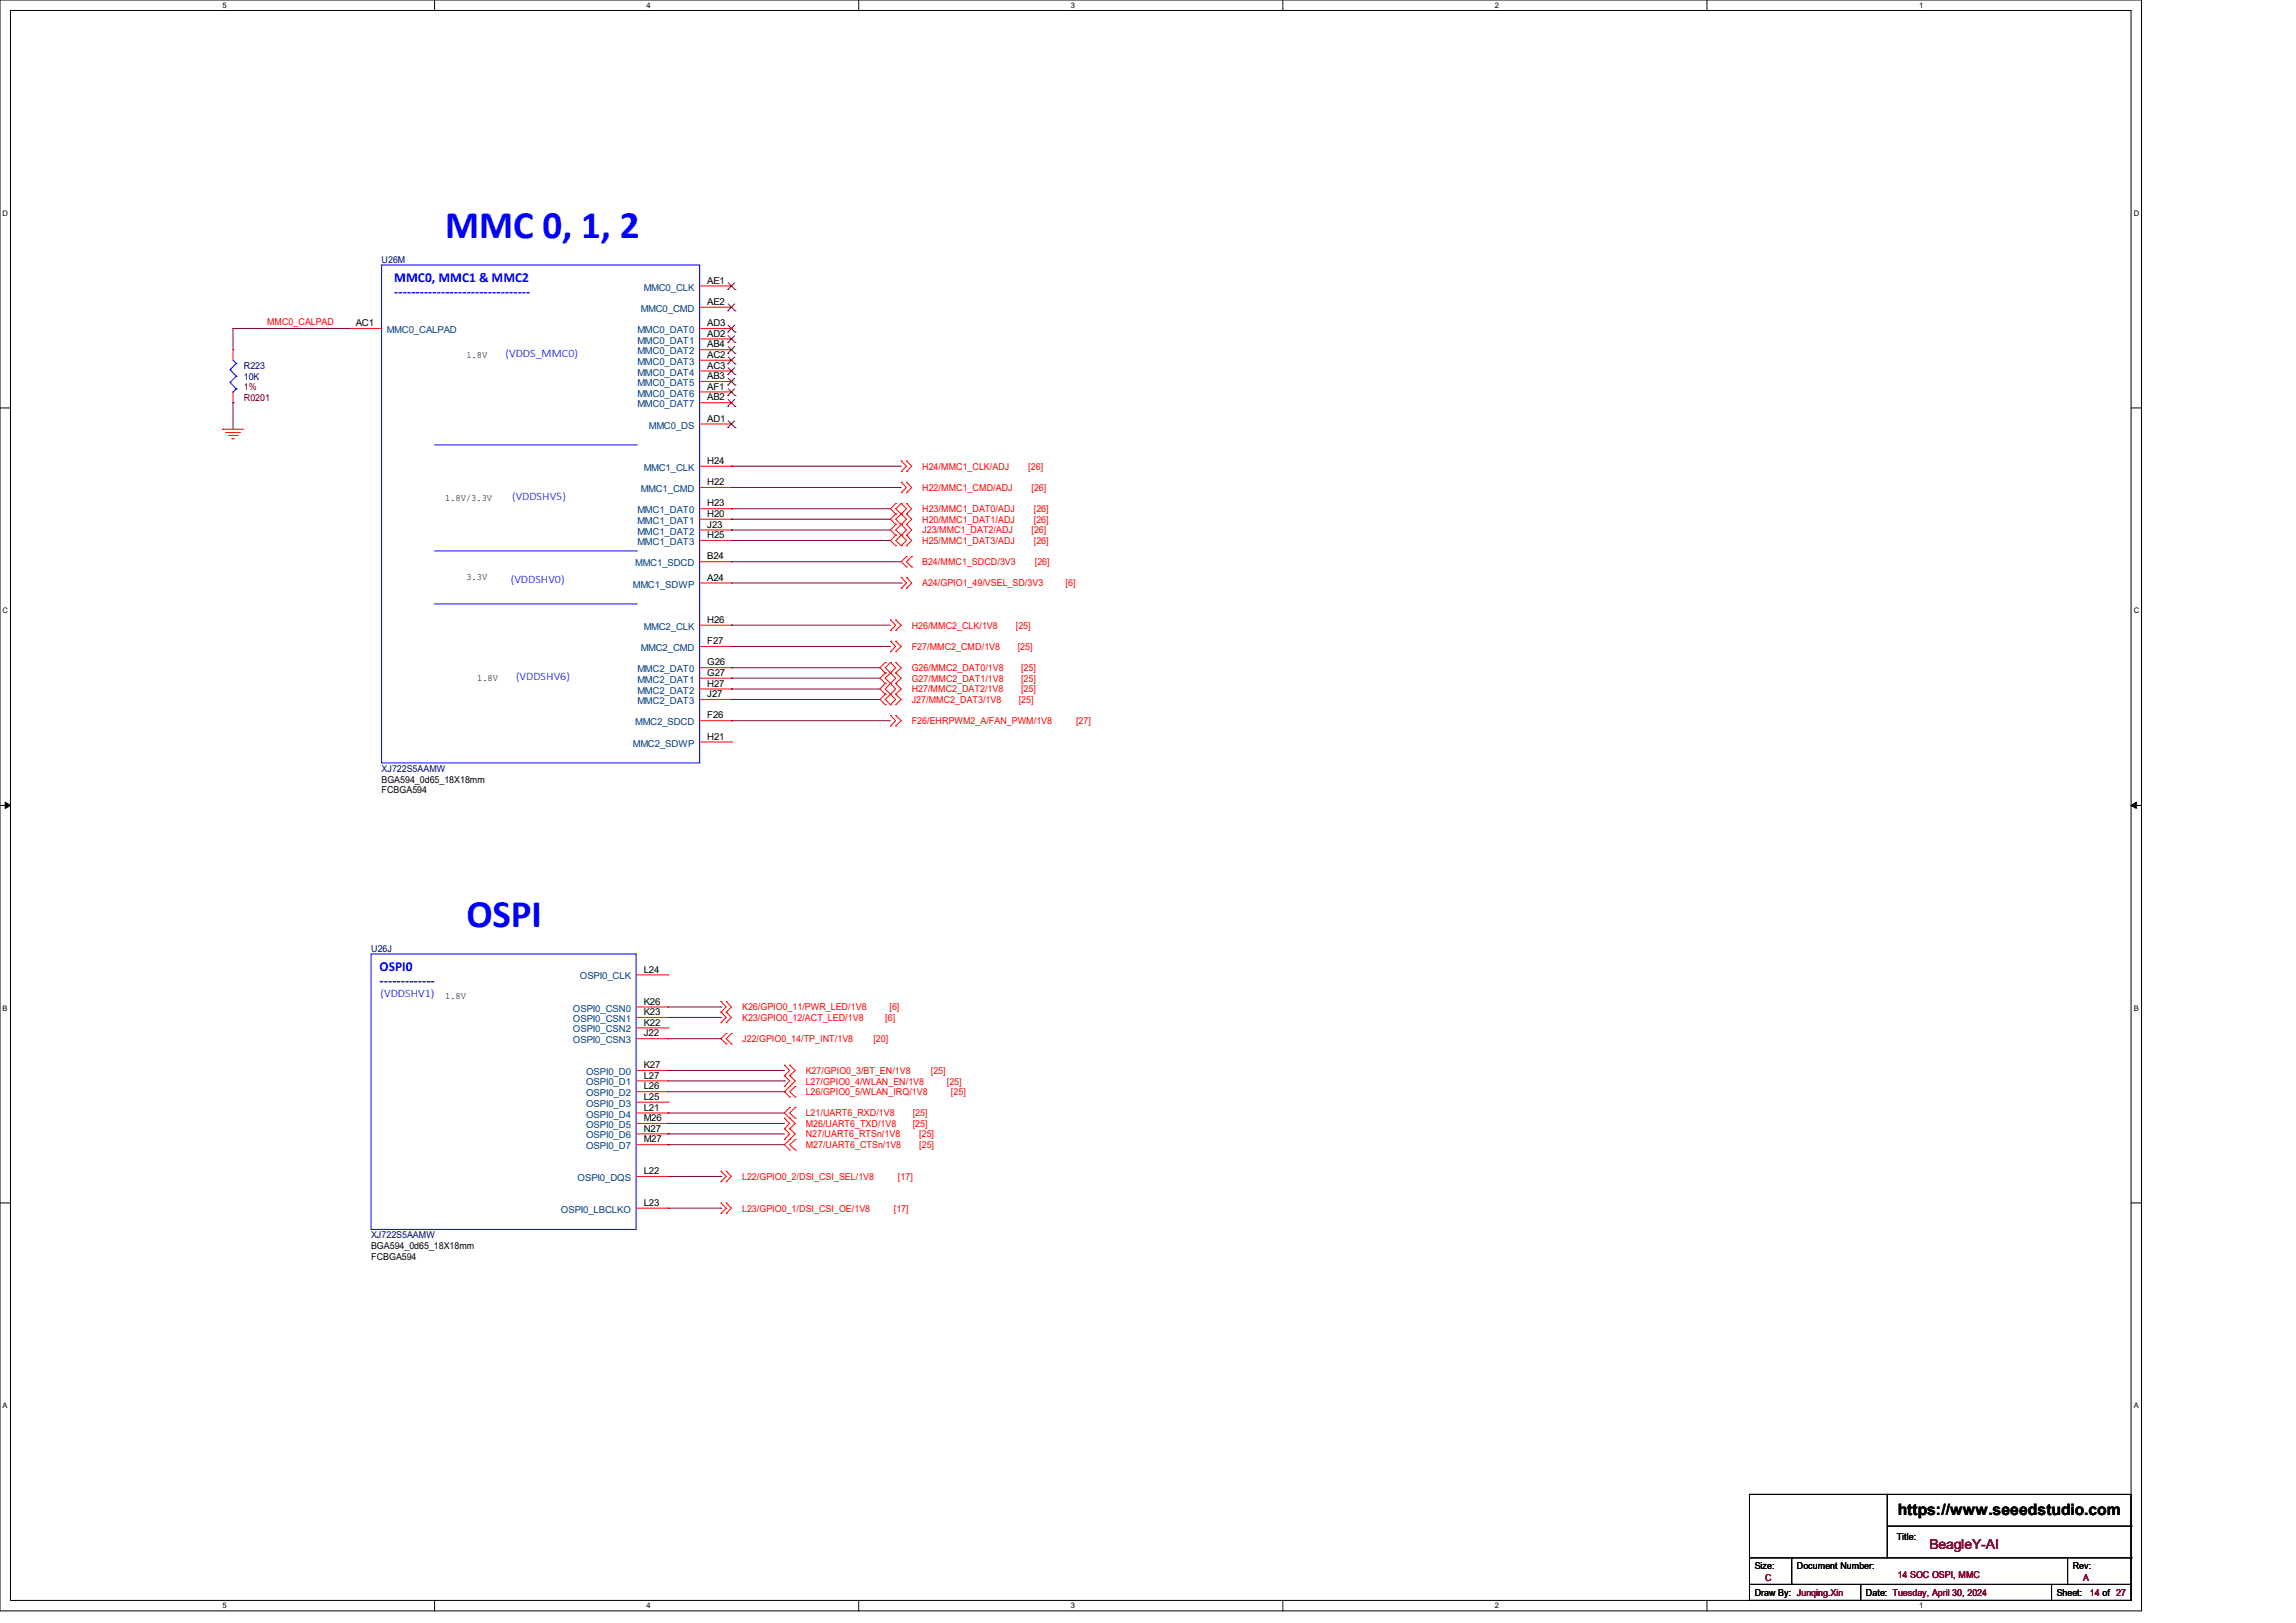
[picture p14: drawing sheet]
<svg xmlns="http://www.w3.org/2000/svg" width="297mm" height="210mm" viewBox="0 0 297 210" stroke-linecap="round" stroke-linejoin="round" font-family="sans-serif">
<defs><g id="words">
<g font-size="5" fill="#00f">
<text x="57.6" y="30.8">MMC 0, 1, 2</text>
<text x="60.3" y="120">OSPI</text>
</g>
<text font-size="2" x="245.5" y="196.1">https://www.seeedstudio.com</text>
<g font-size="1.8" fill="#00f">
<text x="51" y="36.5">MMC0, MMC1 &amp; MMC2</text>
<text x="51" y="38.3">--------------------------------</text>
<text x="49.1" y="125.7">OSPI0</text>
<text x="49.1" y="127.5">-------------</text>
</g>
<text font-size="1.8" fill="#7f0000" x="249.6" y="200.5">BeagleY-AI</text>
<g font-size="1.5" fill="#00f">
<text x="65.4" y="46.2">(VDDS_MMC0)</text>
<text x="66.2" y="64.7">(VDDSHV5)</text>
<text x="66.1" y="75.4">(VDDSHV0)</text>
<text x="66.8" y="88.1">(VDDSHV6)</text>
<text x="49.2" y="129.1">(VDDSHV1)</text>
</g>
<g font-size="1.2" fill="#00007f">
<text x="49.4" y="34">U26M</text>
<text x="31.5" y="47.8">R223</text>
<text x="31.5" y="49.1">10K</text>
<text x="49.4" y="99.9">XJ722S5AAMW</text>
<text x="48" y="123.2">U26J</text>
<text x="48" y="160.2">XJ722S5AAMW</text>
</g>
<g font-size="1.2" fill="#003f7f">
<text x="82.9" y="40.3">MMC0_CMD</text>
<text x="83.3" y="37.6">MMC0_CLK</text>
<text x="50" y="43.1">MMC0_CALPAD</text>
<text x="82.5" y="43.1">MMC0_DAT0</text>
<text x="82.5" y="44.4">MMC0_DAT1</text>
<text x="82.5" y="45.8">MMC0_DAT2</text>
<text x="82.5" y="47.2">MMC0_DAT3</text>
<text x="82.5" y="48.6">MMC0_DAT4</text>
<text x="82.5" y="50">MMC0_DAT5</text>
<text x="82.5" y="51.3">MMC0_DAT6</text>
<text x="82.5" y="52.7">MMC0_DAT7</text>
<text x="83.9" y="55.5">MMC0_DS</text>
<text x="82.9" y="63.7">MMC1_CMD</text>
<text x="83.3" y="60.9">MMC1_CLK</text>
<text x="82.5" y="66.4">MMC1_DAT0</text>
<text x="82.5" y="67.8">MMC1_DAT1</text>
<text x="82.5" y="69.2">MMC1_DAT2</text>
<text x="82.5" y="70.5">MMC1_DAT3</text>
<text x="81.9" y="76">MMC1_SDWP</text>
<text x="82.2" y="73.3">MMC1_SDCD</text>
<text x="83.3" y="81.5">MMC2_CLK</text>
<text x="82.5" y="87">MMC2_DAT0</text>
<text x="82.5" y="88.3">MMC2_DAT1</text>
<text x="82.5" y="89.7">MMC2_DAT2</text>
<text x="82.9" y="84.2">MMC2_CMD</text>
<text x="82.2" y="93.9">MMC2_SDCD</text>
<text x="82.5" y="91.1">MMC2_DAT3</text>
<text x="81.9" y="96.6">MMC2_SDWP</text>
<text x="74.1" y="130.9">OSPI0_CSN0</text>
<text x="75" y="126.7">OSPI0_CLK</text>
<text x="74.1" y="132.2">OSPI0_CSN1</text>
<text x="74.1" y="133.6">OSPI0_CSN2</text>
<text x="74.1" y="135">OSPI0_CSN3</text>
<text x="75.8" y="139.1">OSPI0_D0</text>
<text x="75.8" y="140.5">OSPI0_D1</text>
<text x="75.8" y="141.9">OSPI0_D2</text>
<text x="75.8" y="143.2">OSPI0_D3</text>
<text x="75.8" y="144.6">OSPI0_D4</text>
<text x="75.8" y="146">OSPI0_D5</text>
<text x="75.8" y="147.3">OSPI0_D6</text>
<text x="75.8" y="148.7">OSPI0_D7</text>
<text x="74.7" y="152.8">OSPI0_DQS</text>
<text x="72.6" y="156.9">OSPI0_LBCLKO</text>
</g>
<g font-size="1.2">
<text x="91.5" y="36.7">AE1</text>
<text x="91.5" y="39.5">AE2</text>
<text x="46" y="42.2">AC1</text>
<text x="60.3" y="46.3">1.8V</text>
<text x="91.5" y="42.2">AD3</text>
<text x="91.5" y="43.6">AD2</text>
<text x="91.5" y="45">AB4</text>
<text x="91.5" y="46.3">AC2</text>
<text x="91.5" y="47.7">AC3</text>
<text x="91.5" y="49.1">AB3</text>
<text x="91.5" y="50.4">AF1</text>
<text x="91.5" y="51.8">AB2</text>
<text x="91.5" y="54.6">AD1</text>
<text x="57.6" y="64.8">1.8V/3.3V</text>
<text x="91.5" y="60">H24</text>
<text x="91.5" y="62.8">H22</text>
<text x="91.5" y="65.5">H23</text>
<text x="91.5" y="66.9">H20</text>
<text x="91.5" y="68.3">J23</text>
<text x="91.5" y="69.6">H25</text>
<text x="60.3" y="75.1">3.3V</text>
<text x="91.5" y="72.4">B24</text>
<text x="91.5" y="75.1">A24</text>
<text x="91.5" y="80.6">H26</text>
<text x="91.5" y="83.4">F27</text>
<text x="61.7" y="88.1">1.8V</text>
<text x="91.5" y="86.1">G26</text>
<text x="91.5" y="87.5">G27</text>
<text x="91.5" y="88.9">H27</text>
<text x="91.5" y="90.2">J27</text>
<text x="91.5" y="93">F26</text>
<text x="91.5" y="95.7">H21</text>
<text x="49.4" y="101.3">BGA594_0d65_18X18mm</text>
<text x="49.4" y="102.6">FCBGA594</text>
<text x="83.3" y="125.9">L24</text>
<text x="57.6" y="129.2">1.8V</text>
<text x="83.3" y="130">K26</text>
<text x="83.3" y="131.4">K23</text>
<text x="83.3" y="132.7">K22</text>
<text x="83.3" y="134.1">J22</text>
<text x="83.3" y="138.2">K27</text>
<text x="83.3" y="139.6">L27</text>
<text x="83.3" y="141">L26</text>
<text x="83.3" y="142.3">L25</text>
<text x="83.3" y="143.7">L21</text>
<text x="83.3" y="145.1">M26</text>
<text x="83.3" y="146.4">N27</text>
<text x="83.3" y="147.8">M27</text>
<text x="83.3" y="151.9">L22</text>
<text x="48" y="161.6">BGA594_0d65_18X18mm</text>
<text x="83.3" y="156">L23</text>
<text x="48" y="163">FCBGA594</text>
<text x="227" y="203">Size:</text>
<text x="232.5" y="203">Document Number:</text>
<text x="245.4" y="199.3">Title:</text>
<text x="268.1" y="203">Rev:</text>
<text x="227" y="206.6">Draw By: Junqing.Xin</text>
<text x="241.4" y="206.6">Date: Tuesday, April 30, 2024</text>
<text x="266.1" y="206.6">Sheet:</text>
</g>
<g font-size="1.2" fill="#f00">
<text x="34.5" y="42">MMC0_CALPAD</text>
<text x="119.3" y="63.5">H22/MMC1_CMD/ADJ</text>
<text x="119.3" y="60.8">H24/MMC1_CLK/ADJ</text>
<text x="133" y="60.8">[26]</text>
<text x="133.4" y="63.5">[26]</text>
<text x="119.3" y="66.3">H23/MMC1_DAT0/ADJ</text>
<text x="119.3" y="67.6">H20/MMC1_DAT1/ADJ</text>
<text x="119.3" y="69">J23/MMC1_DAT2/ADJ</text>
<text x="119.3" y="70.4">H25/MMC1_DAT3/ADJ</text>
<text x="133.4" y="69">[26]</text>
<text x="133.7" y="66.3">[26]</text>
<text x="133.7" y="67.6">[26]</text>
<text x="133.7" y="70.4">[26]</text>
<text x="119.3" y="73.2">B24/MMC1_SDCD/3V3</text>
<text x="119.3" y="75.9">A24/GPIO1_49/VSEL_SD/3V3</text>
<text x="133.8" y="73.2">[26]</text>
<text x="137.8" y="75.9">[6]</text>
<text x="117.9" y="81.4">H26/MMC2_CLK/1V8</text>
<text x="131.4" y="81.4">[25]</text>
<text x="117.9" y="86.9">G26/MMC2_DAT0/1V8</text>
<text x="117.9" y="88.2">G27/MMC2_DAT1/1V8</text>
<text x="117.9" y="89.6">H27/MMC2_DAT2/1V8</text>
<text x="117.9" y="84.1">F27/MMC2_CMD/1V8</text>
<text x="131.7" y="84.1">[25]</text>
<text x="132.1" y="89.6">[25]</text>
<text x="132.1" y="86.9">[25]</text>
<text x="132.1" y="88.2">[25]</text>
<text x="117.9" y="91">J27/MMC2_DAT3/1V8</text>
<text x="117.9" y="93.7">F26/EHRPWM2_A/FAN_PWM/1V8</text>
<text x="131.8" y="91">[25]</text>
<text x="139.2" y="93.7">[27]</text>
<text x="96" y="130.7">K26/GPIO0_11/PWR_LED/1V8</text>
<text x="115.1" y="130.7">[6]</text>
<text x="96" y="134.9">J22/GPIO0_14/TP_INT/1V8</text>
<text x="96" y="132.1">K23/GPIO0_12/ACT_LED/1V8</text>
<text x="113" y="134.9">[20]</text>
<text x="114.5" y="132.1">[6]</text>
<text x="104.2" y="139">K27/GPIO0_3/BT_EN/1V8</text>
<text x="104.2" y="141.7">L26/GPIO0_5/WLAN_IRQ/1V8</text>
<text x="104.2" y="140.3">L27/GPIO0_4/WLAN_EN/1V8</text>
<text x="120.4" y="139">[25]</text>
<text x="122.5" y="140.3">[25]</text>
<text x="123" y="141.7">[25]</text>
<text x="104.2" y="145.8">M26/UART6_TXD/1V8</text>
<text x="104.2" y="144.4">L21/UART6_RXD/1V8</text>
<text x="104.2" y="147.2">N27/UART6_RTSn/1V8</text>
<text x="104.2" y="148.6">M27/UART6_CTSn/1V8</text>
<text x="118.1" y="144.4">[25]</text>
<text x="118.1" y="145.8">[25]</text>
<text x="118.9" y="147.2">[25]</text>
<text x="118.9" y="148.6">[25]</text>
<text x="96" y="152.7">L22/GPIO0_2/DSI_CSI_SEL/1V8</text>
<text x="116.2" y="152.7">[17]</text>
<text x="96" y="156.8">L23/GPIO0_1/DSI_CSI_OE/1V8</text>
<text x="115.6" y="156.8">[17]</text>
</g>
<g font-size="1.2" fill="#7f0000">
<text x="31.5" y="50.5">1%</text>
<text x="31.5" y="51.9">R0201</text>
<text x="228.3" y="204.6">C</text>
<text x="245.5" y="204.1">14 SOC OSPI, MMC</text>
<text x="269.5" y="204.6">A</text>
<text x="270.3" y="206.6">14 of 27</text>
</g>
<g font-size="1">
<text x="28.8" y="1">5</text>
<text x="83.7" y="1">4</text>
<text x="138.5" y="1">3</text>
<text x="193.4" y="1">2</text>
<text x="248.2" y="1">1</text>
<text x=".3" y="27.9">D</text>
<text x="276" y="27.9">D</text>
<text x=".3" y="79.4">C</text>
<text x="276" y="79.4">C</text>
<text x=".3" y="130.8">B</text>
<text x="276" y="130.8">B</text>
<text x=".3" y="182.2">A</text>
<text x="276" y="182.2">A</text>
<text x="28.8" y="208.1">5</text>
<text x="83.7" y="208.1">4</text>
<text x="138.5" y="208.1">3</text>
<text x="193.4" y="208.1">2</text>
<text x="248.2" y="208.1">1</text>
</g>
</g></defs>
<path d="M0 0h277v208.4h-277zM1.4 1.4h274.3v205.7h-274.3z" fill="none" stroke="#000" stroke-width=".13"/>
<g fill="#fff">
<path d="M28.8 .1h.5v1.1h-.5z"/>
<path d="M28.8 207.2h.5v1.1h-.5z"/>
</g>
<path d="M56.2 0v1.4M56.2 207.1v1.3" fill="none" stroke="#000" stroke-width=".13"/>
<g fill="#fff">
<path d="M83.7 .1h.5v1.1h-.5z"/>
<path d="M83.7 207.2h.5v1.1h-.5z"/>
</g>
<path d="M111.1 0v1.4M111.1 207.1v1.3" fill="none" stroke="#000" stroke-width=".13"/>
<g fill="#fff">
<path d="M138.5 .1h.6v1.1h-.6z"/>
<path d="M138.5 207.2h.6v1.1h-.6z"/>
</g>
<path d="M165.9 0v1.4M165.9 207.1v1.3" fill="none" stroke="#000" stroke-width=".13"/>
<g fill="#fff">
<path d="M193.4 .1h.5v1.1h-.5z"/>
<path d="M193.4 207.2h.5v1.1h-.5z"/>
</g>
<path d="M220.8 0v1.4M220.8 207.1v1.3" fill="none" stroke="#000" stroke-width=".13"/>
<g fill="#fff">
<path d="M248.2 .1h.6v1.1h-.6z"/>
<path d="M248.2 207.2h.6v1.1h-.6z"/>
<path d="M.3 27.1h.8v1.1h-.8z"/>
<path d="M276 27.1h.7v1.1h-.7z"/>
<path d="M.3 78.5h.8v1.1h-.8z"/>
<path d="M276 78.5h.7v1.1h-.7z"/>
</g>
<path d="M0 52.8h1.4M275.7 52.8h1.3" fill="none" stroke="#000" stroke-width=".13"/>
<g fill="#fff">
<path d="M.3 129.9h.7v1.1h-.7z"/>
<path d="M276 129.9h.6v1.1h-.6z"/>
</g>
<path d="M0 104.2h1.4M275.7 104.2h1.3" fill="none" stroke="#000" stroke-width=".13"/>
<path d="M.7 103.8l.7 .4-.7 .4zM275.7 104.2l.7-.4v.8z" fill="#000" stroke="#000" stroke-width=".13"/>
<g fill="#fff">
<path d="M.3 181.4h.7v1.1h-.7z"/>
<path d="M276 181.4h.6v1.1h-.6z"/>
</g>
<g fill="none" stroke="#000" stroke-width=".13">
<path d="M0 155.7h1.4M275.7 155.7h1.3M226.3 193.4h49.4v13.7h-49.4zM244.1 193.4h.1M244.1 193.4v8.2M244.1 197.5h31.6M275.7 197.5h.1M226.3 205h.1M226.3 205h49.4M226.3 201.6h49.4M231.8 205h.1M231.8 201.6v3.4"/>
<path d="M240.7 207.1h.1M240.7 205v2.1M265.4 207.1h.1M265.4 205v2.1M267.5 205h.1M267.5 201.6v3.4M275.7 201.6h.1"/>
</g>
<g fill="none" stroke="#f00" stroke-width=".13">
<path d="M90.5 37h4.1M90.5 39.8h4.1M94.6 37h.1M94.6 39.8h.1M28.8 55.5h.1M28.8 55.5h2.7M29.2 56h.1M29.2 56h1.9M29.6 56.3h1.1M30 56.8h.1M30 56.8h.3M30.1 45.3h.1"/>
<path d="M30.1 52.1h.1M30.1 45.3v1.3M30.1 50.7v1.4M30.7 56.3h.1M45.3 42.5h.1M45.3 42.5h4.1M90.5 42.5h4.1M90.5 43.9h4.1M90.5 45.3h4.1M90.5 46.6h4.1M90.5 48h4.1M90.5 49.4h4.1"/>
<path d="M90.5 50.7h4.1M90.5 52.1h4.1M90.5 54.9h4.1M94.6 42.5h.1M94.6 43.9h.1M94.6 45.3h.1M94.6 46.6h.1M94.6 48h.1M94.6 49.4h.1M94.6 50.7h.1M94.6 52.1h.1M94.6 54.9h.1"/>
<path d="M116.6 59.6h.1M116.6 59.6l.7 .7-.7 .7M117.3 59.6h.1M117.3 59.6l.6 .7-.6 .7M90.5 60.3h4.1M90.5 63.1h4.1M90.5 65.8h4.1M90.5 67.2h4.1M90.5 68.6h4.1M90.5 69.9h4.1M90.5 72.7h4.1M90.5 75.4h4.1"/>
<path d="M94.6 60.3h.1M94.6 63.1h.1M94.6 65.8h.1M94.6 67.2h.1M94.6 68.6h.1M94.6 69.9h.1M94.6 72.7h.1M94.6 75.4h.1M115.9 65.2h.1M115.9 66.5h.1M115.9 67.9h.1M115.9 69.3h.1"/>
<path d="M115.9 70.6h.1M115.9 65.2l-.7 .6 .7 .7M115.9 69.3l-.7 .6 .7 .7M115.9 66.5l-.7 .7 .7 .7M115.9 67.9l-.7 .7 .7 .7M116.6 66.5h.1M116.6 65.2h.1M116.6 67.9h.1M116.6 69.3h.1M116.6 70.6h.1M116.6 62.4h.1M116.6 63.8h.1"/>
<path d="M116.6 61h.1M116.6 74.7h.1M116.6 76.1h.1M116.6 65.2l.7 .6-.7 .7M116.6 65.2l-.7 .6 .7 .7M116.6 66.5l.7 .7-1.4 1.4 .7 .7M116.6 66.5l-.7 .7 .7 .7M116.6 67.9l.7 .7-.7 .7M116.6 69.3l.7 .6-.7 .7M116.6 69.3l-.7 .6 .7 .7M116.6 62.4l.7 .7-.7 .7M116.6 74.7l.7 .7-.7 .7"/>
<path d="M117.3 65.2h.1M117.3 66.5h.1M117.3 67.9h.1M117.3 69.3h.1M117.3 70.6h.1M117.3 62.4h.1M117.3 63.8h.1M117.3 72h.1M117.3 73.4h.1M117.3 61h.1M117.3 74.7h.1M117.3 76.1h.1"/>
<path d="M117.3 65.2l.6 .6-.6 .7M117.3 62.4l.6 .7-.6 .7M117.3 66.5l.6 .7-.6 .7M117.3 69.3l.6 .6-.6 .7M117.3 67.9l.6 .7-.6 .7M117.3 72l-.7 .7 .7 .7M117.3 74.7l.6 .7-.6 .7M117.9 73.4h.1M117.9 72h.1M117.9 72l-.6 .7 .6 .7M90.5 80.9h4.1M90.5 83.7h4.1"/>
<path d="M90.5 86.4h4.1M90.5 87.8h4.1M90.5 89.2h4.1M90.5 90.5h4.1M90.5 93.3h4.1M90.5 96h4.1M94.6 80.9h.1M94.6 83.7h.1M94.6 86.4h.1M94.6 87.8h.1M94.6 89.2h.1M94.6 90.5h.1"/>
<path d="M94.6 93.3h.1M94.6 96h.1M114.5 85.7h.1M114.5 87.1h.1M114.5 88.4h.1M114.5 89.8h.1M114.5 91.2h.1M114.5 85.7l-.7 .7 .7 .7M114.5 87.1l-.7 .7 .7 .6M114.5 88.4l-.7 .8 .7 .6M114.5 89.8l-.7 .7 .7 .7M115.2 80.2h.1"/>
<path d="M115.2 81.6h.1M115.2 87.1h.1M115.2 85.7h.1M115.2 88.4h.1M115.2 89.8h.1M115.2 91.2h.1M115.2 83h.1M115.2 84.3h.1M115.2 92.6h.1M115.2 93.9h.1M115.2 80.2l.7 .7-.7 .7M115.2 85.7l.7 .7-1.4 1.4 .7 .6"/>
<path d="M115.2 85.7l-.7 .7 1.4 1.4-.7 .6M115.2 88.4l.7 .8-1.4 1.3 .7 .7M115.2 88.4l-.7 .8 1.4 1.3-.7 .7M115.2 83l.7 .7-.7 .6M115.2 92.6l.7 .7-.7 .6M115.9 80.2h.1M115.9 81.6h.1M115.9 85.7h.1M115.9 87.1h.1M115.9 88.4h.1M115.9 89.8h.1M115.9 91.2h.1"/>
<path d="M115.9 83h.1M115.9 84.3h.1M115.9 92.6h.1M115.9 93.9h.1M115.9 80.2l.7 .7-.7 .7M115.9 85.7l.7 .7-.7 .7M115.9 88.4l.7 .8-.7 .6M115.9 87.1l.7 .7-.7 .6M115.9 89.8l.7 .7-.7 .7M115.9 83l.7 .7-.7 .6M115.9 92.6l.7 .7-.7 .6M82.3 126.2h4.1"/>
<path d="M82.3 130.3h4.1M82.3 131.7h4.1M82.3 133h4.1M82.3 134.4h4.1M82.3 138.5h4.1M82.3 139.9h4.1M86.4 126.2h.1M86.4 130.3h.1M86.4 131.7h.1M86.4 133h.1M86.4 134.4h.1M86.4 138.5h.1"/>
<path d="M86.4 139.9h.1M93.3 129.6h.1M93.3 131h.1M93.3 132.3h.1M93.3 131l.6 .7-.6 .6M93.3 129.6l.6 .7-.6 .7M93.9 129.6h.1M93.9 131h.1M93.9 133.7h.1M93.9 135.1h.1M93.9 132.3h.1M93.9 129.6l.7 .7-.7 .7"/>
<path d="M93.9 133.7l-.6 .7 .6 .7M93.9 131l.7 .7-.7 .6M94.6 135.1h.1M94.6 133.7h.1M94.6 133.7l-.7 .7 .7 .7M101.5 137.8h.1M101.5 139.2h.1M101.5 137.8l.7 .7-.7 .7M101.5 139.2l.7 .7-.7 .7M102.2 137.8h.1M102.2 139.2h.1M102.2 137.8l.7 .7-.7 .7"/>
<path d="M102.2 139.2l.7 .7-1.4 1.4 .7 .6M82.3 141.3h4.1M82.3 142.6h4.1M82.3 144h4.1M82.3 145.4h4.1M82.3 146.7h4.1M82.3 148.1h4.1M82.3 152.2h4.1M82.3 156.3h4.1M86.4 141.3h.1M86.4 142.6h.1M86.4 144h.1"/>
<path d="M86.4 145.4h.1M86.4 146.7h.1M86.4 148.1h.1M86.4 152.2h.1M86.4 156.3h.1M93.3 151.6h.1M93.3 152.9h.1M93.3 155.7h.1M93.3 157h.1M93.3 151.6l.6 .6-.6 .7M93.3 155.7l.6 .6-.6 .7M93.9 151.6h.1"/>
<path d="M93.9 152.9h.1M93.9 155.7h.1M93.9 157h.1M93.9 151.6l.7 .6-.7 .7M93.9 155.7l.7 .6-.7 .7M101.5 144.7h.1M101.5 146.1h.1M101.5 147.4h.1M101.5 140.6h.1M101.5 144.7l.7 .7-.7 .7M101.5 146.1l.7 .6-.7 .7M102.2 144.7h.1"/>
<path d="M102.2 146.1h.1M102.2 143.3h.1M102.2 147.4h.1M102.2 148.8h.1M102.2 140.6h.1M102.2 141.9h.1M102.2 144.7l.7 .7-.7 .7M102.2 143.3l-.7 .7 .7 .7M102.2 146.1l.7 .6-1.4 1.4 .7 .7M102.9 144.7h.1M102.9 143.3h.1M102.9 148.8h.1"/>
<path d="M102.9 147.4h.1M102.9 141.9h.1M102.9 140.6h.1M102.9 143.3l-.7 .7 .7 .7M102.9 147.4l-.7 .7 .7 .7M102.9 140.6l-.7 .7 .7 .6"/>
</g>
<g fill="none" stroke="#00f" stroke-width=".13">
<path d="M49.4 34.3h41.1v64.4h-41.1zM29.8 47.8h.1M29.8 49.5h.1M29.8 47.8l.8 .9M29.8 49.5l.8 .8M30.1 50.7h.1M30.1 46.6l.5 .4M30.6 47h.1M30.6 48.7h.1M30.6 50.3h.1M30.6 47l-.8 .8M30.6 48.7l-.8 .8"/>
<path d="M30.6 50.3l-.5 .4M56.2 57.6h26.1M82.3 57.6h.1M56.2 71.3h26.1M56.2 78.1h26.1M82.3 71.3h.1M82.3 78.1h.1M48 123.4h34.3v35.7h-34.3z"/>
</g>
<g fill="none" stroke="#7f3f00" stroke-width=".13">
<path d="M94.1 37.5h.1M94.2 36.6l.9 .9M94.2 39.3l.9 .9M95 36.6l-.9 .9M95 39.3l-.9 .9M95.1 37.5h.1M94.1 40.2h.1M94.1 43h.1M94.1 44.3h.1M94.1 45.7h.1M94.1 47.1h.1M94.1 48.5h.1"/>
<path d="M94.1 49.8h.1M94.1 51.2h.1M94.1 52.6h.1M94.1 55.3h.1M94.2 42.1l.9 .9M94.2 43.4l.9 .9M94.2 44.8l.9 .9M94.2 46.2l.9 .9M94.2 47.6l.9 .9M94.2 48.9l.9 .9M94.2 50.3l.9 .9M94.2 51.7l.9 .9"/>
<path d="M94.2 54.4l.9 .9M95 42.1l-.9 .9M95 43.4l-.9 .9M95 44.8l-.9 .9M95 46.2l-.9 .9M95 47.6l-.9 .9M95 48.9l-.9 .9M95 50.3l-.9 .9M95 51.7l-.9 .9M95 54.4l-.9 .9M95.1 40.2h.1M95.1 43h.1"/>
<path d="M95.1 44.3h.1M95.1 45.7h.1M95.1 47.1h.1M95.1 48.5h.1M95.1 49.8h.1M95.1 51.2h.1M95.1 52.6h.1M95.1 55.3h.1"/>
</g>
<g fill="none" stroke="#7f003f" stroke-width=".13">
<path d="M30.1 42.5h.1M30.1 52.1h.1M30.1 42.5v2.8M30.1 52.1v3.4M30.1 42.5h15.2M94.6 60.3h.1M94.6 63.1h.1M94.6 65.8h.1M94.6 67.2h.1M94.6 68.6h.1M94.6 69.9h.1M94.6 72.7h.1"/>
<path d="M94.6 60.3h22M94.6 63.1h22M94.6 65.8h20.6M94.6 67.2h20.6M94.6 68.6h20.6M94.6 69.9h20.6M94.6 72.7h22M94.6 75.4h22M116.6 75.4h.1M94.6 80.9h.1M94.6 83.7h.1M94.6 86.4h.1"/>
<path d="M94.6 87.8h.1M94.6 89.2h.1M94.6 90.5h.1M94.6 93.3h.1M94.6 80.9h20.6M94.6 83.7h20.6M94.6 86.4h19.2M94.6 87.8h19.2M94.6 89.2h19.2M94.6 90.5h19.2M94.6 93.3h20.6M86.4 138.5h.1"/>
<path d="M86.4 138.5h15.1M86.4 139.9h15.1M86.4 134.4h6.9M86.4 131.7h6.9M86.4 130.3h6.9M93.3 134.4h.1M93.3 131.7h.1M93.3 130.3h.1M101.5 139.9h.1M86.4 144h.1M86.4 145.4h.1M86.4 146.7h.1"/>
<path d="M86.4 148.1h.1M86.4 144h15.1M86.4 145.4h15.1M86.4 146.7h15.1M86.4 148.1h15.1M86.4 141.3h15.1M86.4 156.3h6.9M86.4 152.2h6.9M93.3 156.3h.1M93.3 152.2h.1M101.5 141.3h.1"/>
</g>
<use href="#words"/>
</svg>
